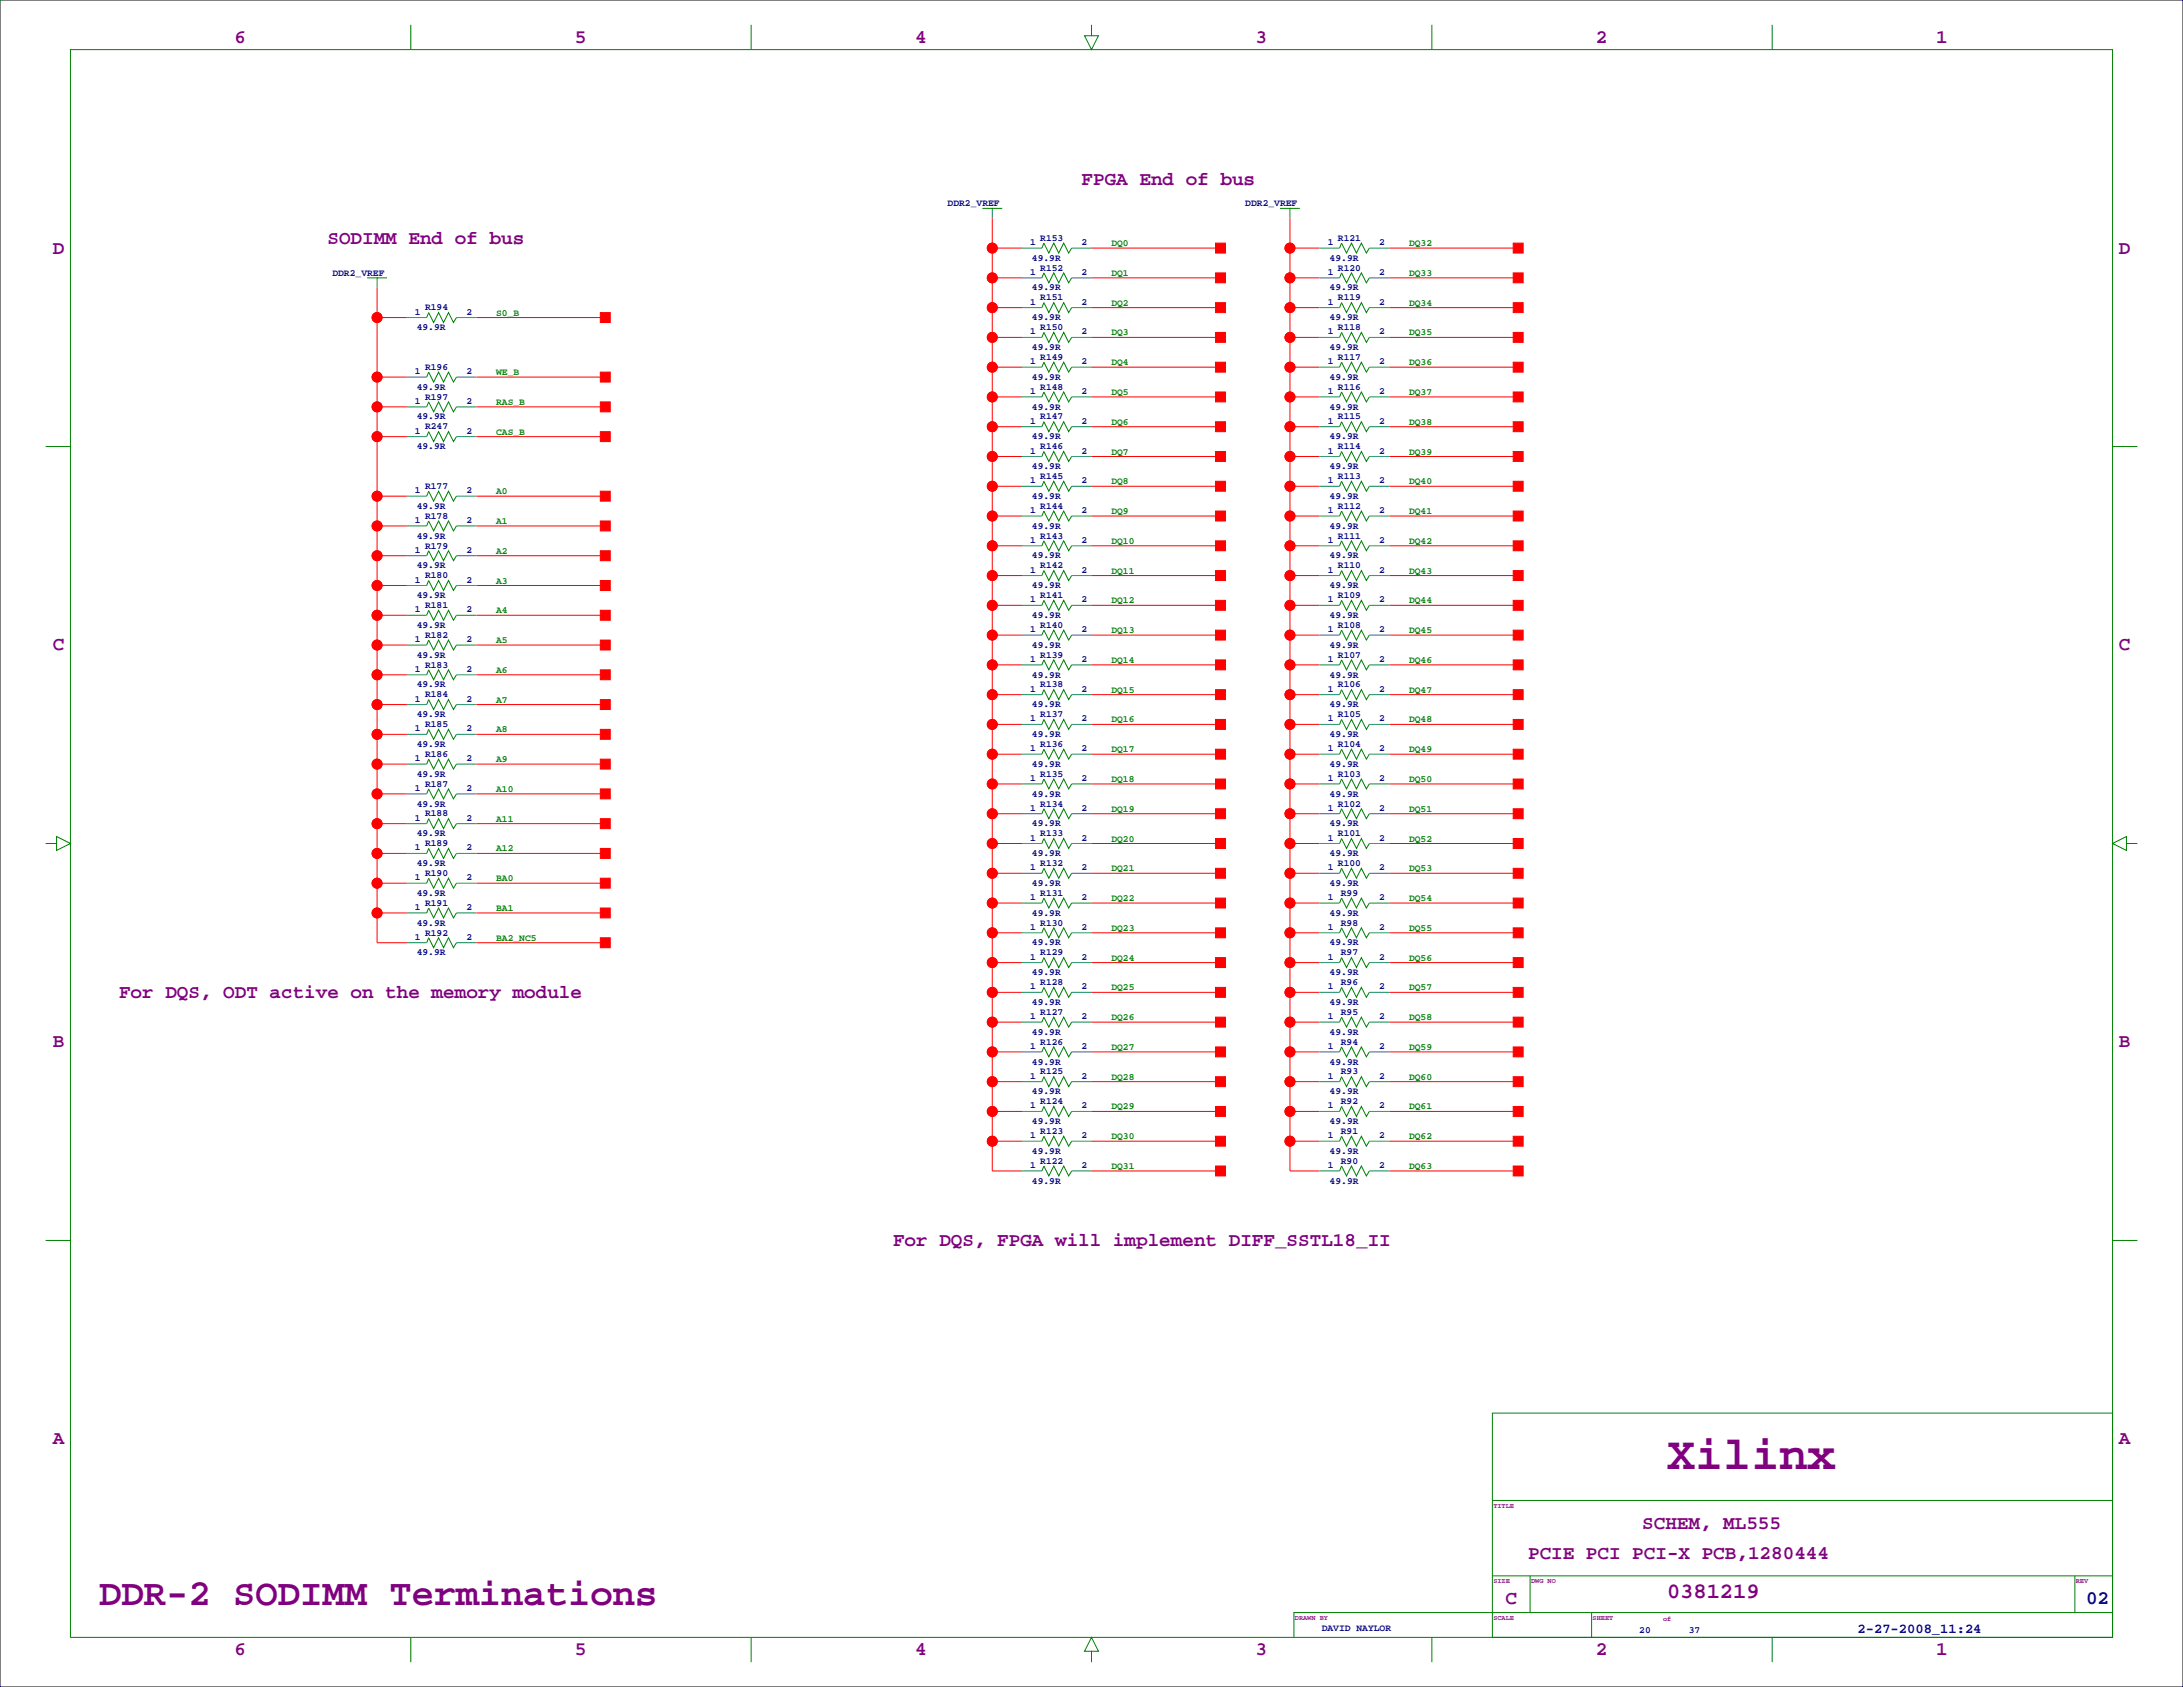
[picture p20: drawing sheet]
<svg xmlns="http://www.w3.org/2000/svg" width="559mm" height="432mm" viewBox="0 0 559 432" stroke-linecap="round" stroke-linejoin="round" font-family="sans-serif">
<defs><g id="words">
<text font-size="12" fill="#800080" x="426.7" y="376">Xilinx</text>
<text font-size="9.5" fill="#800080" x="25.4" y="410.8">DDR-2 SODIMM Terminations</text>
<text font-size="5.6" fill="#800080" x="426.7" y="409.1">0381219</text>
<g font-size="4.9" fill="#800080">
<text x="60" y="11">6</text>
<text x="147.1" y="11">5</text>
<text x="234.2" y="11">4</text>
<text x="321.4" y="11">3</text>
<text x="408.5" y="11">2</text>
<text x="495.6" y="11">1</text>
<text x="276.9" y="47.3">FPGA End of bus</text>
<text x="13.5" y="64.9">D</text>
<text x="83.8" y="62.5">SODIMM End of bus</text>
<text x="542.3" y="64.9">D</text>
<text x="13.5" y="166.5">C</text>
<text x="542.3" y="166.5">C</text>
<text x="30.5" y="255.5">For DQS, ODT active on the memory module</text>
<text x="13.5" y="268.1">B</text>
<text x="542.3" y="268.1">B</text>
<text x="228.6" y="319">For DQS, FPGA will implement DIFF_SSTL18_II</text>
<text x="13.5" y="369.7">A</text>
<text x="542.3" y="369.7">A</text>
<text x="420.4" y="391.4">SCHEM, ML555</text>
<text x="391.2" y="399">PCIE PCI PCI-X PCB,1280444</text>
<text x="385.4" y="410.6">C</text>
<text x="60" y="423.5">6</text>
<text x="147.1" y="423.5">5</text>
<text x="234.2" y="423.5">4</text>
<text x="321.4" y="423.5">3</text>
<text x="408.5" y="423.5">2</text>
<text x="495.6" y="423.5">1</text>
</g>
<text font-size="4.9" fill="#000080" x="534" y="410.6">02</text>
<text font-size="3.5" fill="#000080" x="475.5" y="417.9">2-27-2008_11:24</text>
<g font-size="2.5" fill="#000080">
<text x="242.6" y="52.8">DDR2_VREF</text>
<text x="318.8" y="52.8">DDR2_VREF</text>
<text x="263.7" y="62.7">1</text>
<text x="266.3" y="61.7">R153</text>
<text x="276.9" y="62.7">2</text>
<text x="339.9" y="62.7">1</text>
<text x="342.5" y="61.7">R121</text>
<text x="353.1" y="62.7">2</text>
<text x="85.1" y="70.6">DDR2_VREF</text>
<text x="263.7" y="70.4">1</text>
<text x="264.2" y="66.7">49.9R</text>
<text x="266.3" y="69.3">R152</text>
<text x="276.9" y="70.4">2</text>
<text x="339.9" y="70.4">1</text>
<text x="340.4" y="66.7">49.9R</text>
<text x="342.5" y="69.3">R120</text>
<text x="353.1" y="70.4">2</text>
<text x="263.7" y="78">1</text>
<text x="264.2" y="74.4">49.9R</text>
<text x="266.3" y="76.9">R151</text>
<text x="276.9" y="78">2</text>
<text x="339.9" y="78">1</text>
<text x="340.4" y="74.4">49.9R</text>
<text x="342.5" y="76.9">R119</text>
<text x="353.1" y="78">2</text>
<text x="106.2" y="80.5">1</text>
<text x="108.8" y="79.4">R194</text>
<text x="119.4" y="80.5">2</text>
<text x="264.2" y="82">49.9R</text>
<text x="340.4" y="82">49.9R</text>
<text x="106.7" y="84.5">49.9R</text>
<text x="263.7" y="85.6">1</text>
<text x="264.2" y="89.6">49.9R</text>
<text x="266.3" y="84.5">R150</text>
<text x="276.9" y="85.6">2</text>
<text x="339.9" y="85.6">1</text>
<text x="340.4" y="89.6">49.9R</text>
<text x="342.5" y="84.5">R118</text>
<text x="353.1" y="85.6">2</text>
<text x="106.2" y="95.8">1</text>
<text x="108.8" y="94.7">R196</text>
<text x="119.4" y="95.8">2</text>
<text x="263.7" y="93.2">1</text>
<text x="266.3" y="92.1">R149</text>
<text x="276.9" y="93.2">2</text>
<text x="339.9" y="93.2">1</text>
<text x="342.5" y="92.1">R117</text>
<text x="353.1" y="93.2">2</text>
<text x="106.7" y="99.8">49.9R</text>
<text x="263.7" y="100.8">1</text>
<text x="264.2" y="97.2">49.9R</text>
<text x="266.3" y="99.8">R148</text>
<text x="276.9" y="100.8">2</text>
<text x="339.9" y="100.8">1</text>
<text x="340.4" y="97.2">49.9R</text>
<text x="342.5" y="99.8">R116</text>
<text x="353.1" y="100.8">2</text>
<text x="106.2" y="103.4">1</text>
<text x="106.7" y="107.4">49.9R</text>
<text x="108.8" y="102.3">R197</text>
<text x="119.4" y="103.4">2</text>
<text x="264.2" y="104.8">49.9R</text>
<text x="266.3" y="107.4">R147</text>
<text x="340.4" y="104.8">49.9R</text>
<text x="342.5" y="107.4">R115</text>
<text x="106.2" y="111">1</text>
<text x="108.8" y="109.9">R247</text>
<text x="119.4" y="111">2</text>
<text x="263.7" y="108.5">1</text>
<text x="264.2" y="112.5">49.9R</text>
<text x="276.9" y="108.5">2</text>
<text x="339.9" y="108.5">1</text>
<text x="340.4" y="112.5">49.9R</text>
<text x="353.1" y="108.5">2</text>
<text x="106.7" y="115">49.9R</text>
<text x="263.7" y="116.1">1</text>
<text x="266.3" y="115">R146</text>
<text x="276.9" y="116.1">2</text>
<text x="339.9" y="116.1">1</text>
<text x="342.5" y="115">R114</text>
<text x="353.1" y="116.1">2</text>
<text x="108.8" y="125.2">R177</text>
<text x="263.7" y="123.7">1</text>
<text x="264.2" y="120.1">49.9R</text>
<text x="266.3" y="122.6">R145</text>
<text x="276.9" y="123.7">2</text>
<text x="339.9" y="123.7">1</text>
<text x="340.4" y="120.1">49.9R</text>
<text x="342.5" y="122.6">R113</text>
<text x="353.1" y="123.7">2</text>
<text x="106.2" y="126.2">1</text>
<text x="106.7" y="130.2">49.9R</text>
<text x="119.4" y="126.2">2</text>
<text x="263.7" y="131.3">1</text>
<text x="264.2" y="127.7">49.9R</text>
<text x="266.3" y="130.2">R144</text>
<text x="276.9" y="131.3">2</text>
<text x="339.9" y="131.3">1</text>
<text x="340.4" y="127.7">49.9R</text>
<text x="342.5" y="130.2">R112</text>
<text x="353.1" y="131.3">2</text>
<text x="106.2" y="133.9">1</text>
<text x="106.7" y="137.9">49.9R</text>
<text x="108.8" y="132.8">R178</text>
<text x="119.4" y="133.9">2</text>
<text x="264.2" y="135.3">49.9R</text>
<text x="266.3" y="137.9">R143</text>
<text x="340.4" y="135.3">49.9R</text>
<text x="342.5" y="137.9">R111</text>
<text x="106.2" y="141.5">1</text>
<text x="108.8" y="140.4">R179</text>
<text x="119.4" y="141.5">2</text>
<text x="263.7" y="138.9">1</text>
<text x="264.2" y="142.9">49.9R</text>
<text x="276.9" y="138.9">2</text>
<text x="339.9" y="138.9">1</text>
<text x="340.4" y="142.9">49.9R</text>
<text x="353.1" y="138.9">2</text>
<text x="106.2" y="149.1">1</text>
<text x="106.7" y="145.5">49.9R</text>
<text x="108.8" y="148">R180</text>
<text x="119.4" y="149.1">2</text>
<text x="263.7" y="146.6">1</text>
<text x="266.3" y="145.5">R142</text>
<text x="276.9" y="146.6">2</text>
<text x="339.9" y="146.6">1</text>
<text x="342.5" y="145.5">R110</text>
<text x="353.1" y="146.6">2</text>
<text x="106.7" y="153.1">49.9R</text>
<text x="108.8" y="155.6">R181</text>
<text x="263.7" y="154.2">1</text>
<text x="264.2" y="150.6">49.9R</text>
<text x="266.3" y="153.1">R141</text>
<text x="276.9" y="154.2">2</text>
<text x="339.9" y="154.2">1</text>
<text x="340.4" y="150.6">49.9R</text>
<text x="342.5" y="153.1">R109</text>
<text x="353.1" y="154.2">2</text>
<text x="106.2" y="156.7">1</text>
<text x="106.7" y="160.7">49.9R</text>
<text x="119.4" y="156.7">2</text>
<text x="263.7" y="161.8">1</text>
<text x="264.2" y="158.2">49.9R</text>
<text x="266.3" y="160.7">R140</text>
<text x="276.9" y="161.8">2</text>
<text x="339.9" y="161.8">1</text>
<text x="340.4" y="158.2">49.9R</text>
<text x="342.5" y="160.7">R108</text>
<text x="353.1" y="161.8">2</text>
<text x="106.2" y="164.3">1</text>
<text x="108.8" y="163.3">R182</text>
<text x="119.4" y="164.3">2</text>
<text x="264.2" y="165.8">49.9R</text>
<text x="340.4" y="165.8">49.9R</text>
<text x="106.2" y="172">1</text>
<text x="106.7" y="168.3">49.9R</text>
<text x="108.8" y="170.9">R183</text>
<text x="119.4" y="172">2</text>
<text x="263.7" y="169.4">1</text>
<text x="264.2" y="173.4">49.9R</text>
<text x="266.3" y="168.3">R139</text>
<text x="276.9" y="169.4">2</text>
<text x="339.9" y="169.4">1</text>
<text x="340.4" y="173.4">49.9R</text>
<text x="342.5" y="168.3">R107</text>
<text x="353.1" y="169.4">2</text>
<text x="106.2" y="179.6">1</text>
<text x="106.7" y="176">49.9R</text>
<text x="108.8" y="178.5">R184</text>
<text x="119.4" y="179.6">2</text>
<text x="263.7" y="177">1</text>
<text x="266.3" y="176">R138</text>
<text x="276.9" y="177">2</text>
<text x="339.9" y="177">1</text>
<text x="342.5" y="176">R106</text>
<text x="353.1" y="177">2</text>
<text x="106.7" y="183.6">49.9R</text>
<text x="263.7" y="184.7">1</text>
<text x="264.2" y="181">49.9R</text>
<text x="266.3" y="183.6">R137</text>
<text x="276.9" y="184.7">2</text>
<text x="339.9" y="184.7">1</text>
<text x="340.4" y="181">49.9R</text>
<text x="342.5" y="183.6">R105</text>
<text x="353.1" y="184.7">2</text>
<text x="106.2" y="187.2">1</text>
<text x="106.7" y="191.2">49.9R</text>
<text x="108.8" y="186.1">R185</text>
<text x="119.4" y="187.2">2</text>
<text x="264.2" y="188.7">49.9R</text>
<text x="266.3" y="191.2">R136</text>
<text x="340.4" y="188.7">49.9R</text>
<text x="342.5" y="191.2">R104</text>
<text x="106.2" y="194.8">1</text>
<text x="108.8" y="193.7">R186</text>
<text x="119.4" y="194.8">2</text>
<text x="263.7" y="192.3">1</text>
<text x="264.2" y="196.3">49.9R</text>
<text x="276.9" y="192.3">2</text>
<text x="339.9" y="192.3">1</text>
<text x="340.4" y="196.3">49.9R</text>
<text x="353.1" y="192.3">2</text>
<text x="106.2" y="202.4">1</text>
<text x="106.7" y="198.8">49.9R</text>
<text x="108.8" y="201.4">R187</text>
<text x="119.4" y="202.4">2</text>
<text x="263.7" y="199.9">1</text>
<text x="264.2" y="203.9">49.9R</text>
<text x="266.3" y="198.8">R135</text>
<text x="276.9" y="199.9">2</text>
<text x="339.9" y="199.9">1</text>
<text x="340.4" y="203.9">49.9R</text>
<text x="342.5" y="198.8">R103</text>
<text x="353.1" y="199.9">2</text>
<text x="106.7" y="206.4">49.9R</text>
<text x="108.8" y="209">R188</text>
<text x="263.7" y="207.5">1</text>
<text x="266.3" y="206.4">R134</text>
<text x="276.9" y="207.5">2</text>
<text x="339.9" y="207.5">1</text>
<text x="342.5" y="206.4">R102</text>
<text x="353.1" y="207.5">2</text>
<text x="106.2" y="210.1">1</text>
<text x="106.7" y="214.1">49.9R</text>
<text x="119.4" y="210.1">2</text>
<text x="263.7" y="215.1">1</text>
<text x="264.2" y="211.5">49.9R</text>
<text x="266.3" y="214.1">R133</text>
<text x="276.9" y="215.1">2</text>
<text x="339.9" y="215.1">1</text>
<text x="340.4" y="211.5">49.9R</text>
<text x="342.5" y="214.1">R101</text>
<text x="353.1" y="215.1">2</text>
<text x="106.2" y="217.7">1</text>
<text x="106.7" y="221.7">49.9R</text>
<text x="108.8" y="216.6">R189</text>
<text x="119.4" y="217.7">2</text>
<text x="264.2" y="219.1">49.9R</text>
<text x="266.3" y="221.7">R132</text>
<text x="340.4" y="219.1">49.9R</text>
<text x="342.5" y="221.7">R100</text>
<text x="106.2" y="225.3">1</text>
<text x="108.8" y="224.2">R190</text>
<text x="119.4" y="225.3">2</text>
<text x="263.7" y="222.8">1</text>
<text x="264.2" y="226.8">49.9R</text>
<text x="276.9" y="222.8">2</text>
<text x="339.9" y="222.8">1</text>
<text x="340.4" y="226.8">49.9R</text>
<text x="353.1" y="222.8">2</text>
<text x="106.2" y="232.9">1</text>
<text x="106.7" y="229.3">49.9R</text>
<text x="108.8" y="231.8">R191</text>
<text x="119.4" y="232.9">2</text>
<text x="263.7" y="230.4">1</text>
<text x="266.3" y="229.3">R131</text>
<text x="276.9" y="230.4">2</text>
<text x="339.9" y="230.4">1</text>
<text x="343.2" y="229.3">R99</text>
<text x="353.1" y="230.4">2</text>
<text x="106.7" y="236.9">49.9R</text>
<text x="108.8" y="239.5">R192</text>
<text x="263.7" y="238">1</text>
<text x="264.2" y="234.4">49.9R</text>
<text x="266.3" y="236.9">R130</text>
<text x="276.9" y="238">2</text>
<text x="339.9" y="238">1</text>
<text x="340.4" y="234.4">49.9R</text>
<text x="343.2" y="236.9">R98</text>
<text x="353.1" y="238">2</text>
<text x="106.2" y="240.5">1</text>
<text x="106.7" y="244.5">49.9R</text>
<text x="119.4" y="240.5">2</text>
<text x="263.7" y="245.6">1</text>
<text x="264.2" y="242">49.9R</text>
<text x="266.3" y="244.5">R129</text>
<text x="276.9" y="245.6">2</text>
<text x="339.9" y="245.6">1</text>
<text x="340.4" y="242">49.9R</text>
<text x="343.2" y="244.5">R97</text>
<text x="353.1" y="245.6">2</text>
<text x="264.2" y="249.6">49.9R</text>
<text x="340.4" y="249.6">49.9R</text>
<text x="263.7" y="253.2">1</text>
<text x="264.2" y="257.2">49.9R</text>
<text x="266.3" y="252.2">R128</text>
<text x="276.9" y="253.2">2</text>
<text x="339.9" y="253.2">1</text>
<text x="340.4" y="257.2">49.9R</text>
<text x="343.2" y="252.2">R96</text>
<text x="353.1" y="253.2">2</text>
<text x="263.7" y="260.9">1</text>
<text x="266.3" y="259.8">R127</text>
<text x="276.9" y="260.9">2</text>
<text x="339.9" y="260.9">1</text>
<text x="343.2" y="259.8">R95</text>
<text x="353.1" y="260.9">2</text>
<text x="263.7" y="268.5">1</text>
<text x="264.2" y="264.9">49.9R</text>
<text x="266.3" y="267.4">R126</text>
<text x="276.9" y="268.5">2</text>
<text x="339.9" y="268.5">1</text>
<text x="340.4" y="264.9">49.9R</text>
<text x="343.2" y="267.4">R94</text>
<text x="353.1" y="268.5">2</text>
<text x="264.2" y="272.5">49.9R</text>
<text x="266.3" y="275">R125</text>
<text x="340.4" y="272.5">49.9R</text>
<text x="343.2" y="275">R93</text>
<text x="263.7" y="276.1">1</text>
<text x="264.2" y="280.1">49.9R</text>
<text x="276.9" y="276.1">2</text>
<text x="339.9" y="276.1">1</text>
<text x="340.4" y="280.1">49.9R</text>
<text x="353.1" y="276.1">2</text>
<text x="263.7" y="283.7">1</text>
<text x="264.2" y="287.7">49.9R</text>
<text x="266.3" y="282.6">R124</text>
<text x="276.9" y="283.7">2</text>
<text x="339.9" y="283.7">1</text>
<text x="340.4" y="287.7">49.9R</text>
<text x="343.2" y="282.6">R92</text>
<text x="353.1" y="283.7">2</text>
<text x="263.7" y="291.3">1</text>
<text x="266.3" y="290.3">R123</text>
<text x="276.9" y="291.3">2</text>
<text x="339.9" y="291.3">1</text>
<text x="343.2" y="290.3">R91</text>
<text x="353.1" y="291.3">2</text>
<text x="263.7" y="299">1</text>
<text x="264.2" y="295.3">49.9R</text>
<text x="266.3" y="297.9">R122</text>
<text x="276.9" y="299">2</text>
<text x="339.9" y="299">1</text>
<text x="340.4" y="295.3">49.9R</text>
<text x="343.2" y="297.9">R90</text>
<text x="353.1" y="299">2</text>
<text x="264.2" y="303">49.9R</text>
<text x="340.4" y="303">49.9R</text>
<text x="338.3" y="417.6">DAVID NAYLOR</text>
<text x="419.6" y="418.1">20</text>
<text x="432.3" y="418.1">37</text>
</g>
<g font-size="2.5" fill="#008000">
<text x="284.5" y="63">DQ0</text>
<text x="360.7" y="63">DQ32</text>
<text x="284.5" y="70.6">DQ1</text>
<text x="360.7" y="70.6">DQ33</text>
<text x="127" y="80.8">S0_B</text>
<text x="284.5" y="78.2">DQ2</text>
<text x="360.7" y="78.2">DQ34</text>
<text x="284.5" y="85.9">DQ3</text>
<text x="360.7" y="85.9">DQ35</text>
<text x="284.5" y="93.5">DQ4</text>
<text x="360.7" y="93.5">DQ36</text>
<text x="127" y="96">WE_B</text>
<text x="284.5" y="101.1">DQ5</text>
<text x="360.7" y="101.1">DQ37</text>
<text x="127" y="103.6">RAS_B</text>
<text x="127" y="111.3">CAS_B</text>
<text x="284.5" y="108.7">DQ6</text>
<text x="360.7" y="108.7">DQ38</text>
<text x="284.5" y="116.3">DQ7</text>
<text x="360.7" y="116.3">DQ39</text>
<text x="284.5" y="124">DQ8</text>
<text x="360.7" y="124">DQ40</text>
<text x="127" y="126.5">A0</text>
<text x="284.5" y="131.6">DQ9</text>
<text x="360.7" y="131.6">DQ41</text>
<text x="127" y="134.1">A1</text>
<text x="127" y="141.7">A2</text>
<text x="284.5" y="139.2">DQ10</text>
<text x="360.7" y="139.2">DQ42</text>
<text x="127" y="149.4">A3</text>
<text x="284.5" y="146.8">DQ11</text>
<text x="360.7" y="146.8">DQ43</text>
<text x="284.5" y="154.4">DQ12</text>
<text x="360.7" y="154.4">DQ44</text>
<text x="127" y="157">A4</text>
<text x="127" y="164.6">A5</text>
<text x="284.5" y="162.1">DQ13</text>
<text x="360.7" y="162.1">DQ45</text>
<text x="127" y="172.2">A6</text>
<text x="284.5" y="169.7">DQ14</text>
<text x="360.7" y="169.7">DQ46</text>
<text x="127" y="179.8">A7</text>
<text x="284.5" y="177.3">DQ15</text>
<text x="360.7" y="177.3">DQ47</text>
<text x="284.5" y="184.9">DQ16</text>
<text x="360.7" y="184.9">DQ48</text>
<text x="127" y="187.5">A8</text>
<text x="127" y="195.1">A9</text>
<text x="284.5" y="192.5">DQ17</text>
<text x="360.7" y="192.5">DQ49</text>
<text x="127" y="202.7">A10</text>
<text x="284.5" y="200.2">DQ18</text>
<text x="360.7" y="200.2">DQ50</text>
<text x="284.5" y="207.8">DQ19</text>
<text x="360.7" y="207.8">DQ51</text>
<text x="127" y="210.3">A11</text>
<text x="284.5" y="215.4">DQ20</text>
<text x="360.7" y="215.4">DQ52</text>
<text x="127" y="217.9">A12</text>
<text x="127" y="225.6">BA0</text>
<text x="284.5" y="223">DQ21</text>
<text x="360.7" y="223">DQ53</text>
<text x="127" y="233.2">BA1</text>
<text x="284.5" y="230.6">DQ22</text>
<text x="360.7" y="230.6">DQ54</text>
<text x="284.5" y="238.3">DQ23</text>
<text x="360.7" y="238.3">DQ55</text>
<text x="127" y="240.8">BA2_NC5</text>
<text x="284.5" y="245.9">DQ24</text>
<text x="360.7" y="245.9">DQ56</text>
<text x="284.5" y="253.5">DQ25</text>
<text x="360.7" y="253.5">DQ57</text>
<text x="284.5" y="261.1">DQ26</text>
<text x="360.7" y="261.1">DQ58</text>
<text x="284.5" y="268.7">DQ27</text>
<text x="360.7" y="268.7">DQ59</text>
<text x="284.5" y="276.4">DQ28</text>
<text x="360.7" y="276.4">DQ60</text>
<text x="284.5" y="284">DQ29</text>
<text x="360.7" y="284">DQ61</text>
<text x="284.5" y="291.6">DQ30</text>
<text x="360.7" y="291.6">DQ62</text>
<text x="284.5" y="299.2">DQ31</text>
<text x="360.7" y="299.2">DQ63</text>
</g>
<g font-size="1.8" fill="#800080">
<text x="382.3" y="386">TITLE</text>
<text x="382.3" y="405.3">SIZE</text>
<text x="391.9" y="405.3">DWG NO</text>
<text x="531.4" y="405.3">REV</text>
<text x="331.5" y="414.7">DRAWN BY</text>
<text x="382.3" y="414.7">SCALE</text>
<text x="407.7" y="414.7">SHEET</text>
<text x="425.7" y="414.9">of</text>
</g>
</g></defs>
<path d="M0 0h558.8v431.8h-558.8z" fill="none" stroke="#000" stroke-width=".26"/>
<g fill="none" stroke="#f00" stroke-width=".26">
<path d="M254 55.9v243.8h7.6M330.2 55.9v243.8h7.6M96.5 73.7v167.6h7.6M254 63.5h7.6M254 71.1h7.6M254 78.7h7.6M279.4 63.5h33M279.4 71.1h33M279.4 78.7h33M330.2 63.5h7.6M330.2 71.1h7.6M330.2 78.7h7.6"/>
<path d="M355.6 63.5h33M355.6 71.1h33M355.6 78.7h33M96.5 96.5h7.6M96.5 81.3h7.6M121.9 96.5h33M121.9 81.3h33M254 86.4h7.6M254 94h7.6M279.4 86.4h33M279.4 94h33M330.2 86.4h7.6"/>
<path d="M330.2 94h7.6M355.6 86.4h33M355.6 94h33M96.5 104.1h7.6M96.5 111.8h7.6M121.9 104.1h33M121.9 111.8h33M254 101.6h7.6M254 109.2h7.6M254 116.8h7.6M279.4 101.6h33M279.4 109.2h33"/>
<path d="M279.4 116.8h33M330.2 101.6h7.6M330.2 109.2h7.6M330.2 116.8h7.6M355.6 101.6h33M355.6 109.2h33M355.6 116.8h33M96.5 134.6h7.6M96.5 127h7.6M121.9 134.6h33M121.9 127h33M254 124.5h7.6"/>
<path d="M254 132.1h7.6M254 139.7h7.6M279.4 124.5h33M279.4 132.1h33M279.4 139.7h33M330.2 124.5h7.6M330.2 132.1h7.6M330.2 139.7h7.6M355.6 124.5h33M355.6 132.1h33M355.6 139.7h33M96.5 157.5h7.6"/>
<path d="M96.5 149.9h7.6M96.5 142.2h7.6M121.9 157.5h33M121.9 149.9h33M121.9 142.2h33M254 147.3h7.6M254 154.9h7.6M279.4 147.3h33M279.4 154.9h33M330.2 147.3h7.6M330.2 154.9h7.6M355.6 147.3h33"/>
<path d="M355.6 154.9h33M96.5 172.7h7.6M96.5 165.1h7.6M121.9 172.7h33M121.9 165.1h33M254 162.6h7.6M254 170.2h7.6M254 177.8h7.6M279.4 162.6h33M279.4 170.2h33M279.4 177.8h33M330.2 162.6h7.6"/>
<path d="M330.2 170.2h7.6M330.2 177.8h7.6M355.6 162.6h33M355.6 170.2h33M355.6 177.8h33M96.5 195.6h7.6M96.5 188h7.6M96.5 180.3h7.6M121.9 195.6h33M121.9 188h33M121.9 180.3h33M254 185.4h7.6"/>
<path d="M254 193h7.6M279.4 185.4h33M279.4 193h33M330.2 185.4h7.6M330.2 193h7.6M355.6 185.4h33M355.6 193h33M96.5 218.4h7.6M96.5 210.8h7.6M96.5 203.2h7.6M121.9 218.4h33M121.9 210.8h33"/>
<path d="M121.9 203.2h33M254 200.7h7.6M254 208.3h7.6M254 215.9h7.6M279.4 200.7h33M279.4 208.3h33M279.4 215.9h33M330.2 200.7h7.6M330.2 208.3h7.6M330.2 215.9h7.6M355.6 200.7h33M355.6 208.3h33"/>
<path d="M355.6 215.9h33M96.5 226.1h7.6M96.5 233.7h7.6M121.9 226.1h33M121.9 233.7h33M254 223.5h7.6M254 231.1h7.6M254 238.8h7.6M279.4 223.5h33M279.4 231.1h33M279.4 238.8h33M330.2 223.5h7.6"/>
<path d="M330.2 231.1h7.6M330.2 238.8h7.6M355.6 223.5h33M355.6 231.1h33M355.6 238.8h33M121.9 241.3h33M254 246.4h7.6M254 254h7.6M279.4 246.4h33M279.4 254h33M330.2 246.4h7.6M330.2 254h7.6"/>
<path d="M355.6 246.4h33M355.6 254h33M254 261.6h7.6M254 269.2h7.6M254 276.9h7.6M279.4 261.6h33M279.4 269.2h33M279.4 276.9h33M330.2 261.6h7.6M330.2 269.2h7.6M330.2 276.9h7.6M355.6 261.6h33"/>
<path d="M355.6 269.2h33M355.6 276.9h33M254 284.5h7.6M254 292.1h7.6M279.4 284.5h33M279.4 292.1h33M279.4 299.7h33M330.2 284.5h7.6M330.2 292.1h7.6M355.6 284.5h33M355.6 292.1h33M355.6 299.7h33"/>
<circle cx="254" cy="78.7" r="1.27"/>
<circle cx="254" cy="71.1" r="1.27"/>
<circle cx="254" cy="63.5" r="1.27"/>
<circle cx="330.2" cy="78.7" r="1.27"/>
<circle cx="330.2" cy="71.1" r="1.27"/>
<circle cx="330.2" cy="63.5" r="1.27"/>
<circle cx="96.5" cy="81.3" r="1.27"/>
<circle cx="96.5" cy="96.5" r="1.27"/>
<circle cx="254" cy="94" r="1.27"/>
<circle cx="254" cy="86.4" r="1.27"/>
<circle cx="330.2" cy="94" r="1.27"/>
<circle cx="330.2" cy="86.4" r="1.27"/>
<circle cx="96.5" cy="104.1" r="1.27"/>
<circle cx="96.5" cy="111.8" r="1.27"/>
<circle cx="254" cy="116.8" r="1.27"/>
<circle cx="254" cy="109.2" r="1.27"/>
<circle cx="254" cy="101.6" r="1.27"/>
<circle cx="330.2" cy="116.8" r="1.27"/>
<circle cx="330.2" cy="109.2" r="1.27"/>
<circle cx="330.2" cy="101.6" r="1.27"/>
<circle cx="96.5" cy="134.6" r="1.27"/>
<circle cx="96.5" cy="127" r="1.27"/>
<circle cx="254" cy="132.1" r="1.27"/>
<circle cx="254" cy="124.5" r="1.27"/>
<circle cx="254" cy="139.7" r="1.27"/>
<circle cx="330.2" cy="132.1" r="1.27"/>
<circle cx="330.2" cy="124.5" r="1.27"/>
<circle cx="330.2" cy="139.7" r="1.27"/>
<circle cx="96.5" cy="142.2" r="1.27"/>
<circle cx="96.5" cy="157.5" r="1.27"/>
<circle cx="96.5" cy="149.9" r="1.27"/>
<circle cx="254" cy="154.9" r="1.27"/>
<circle cx="254" cy="147.3" r="1.27"/>
<circle cx="330.2" cy="154.9" r="1.27"/>
<circle cx="330.2" cy="147.3" r="1.27"/>
<circle cx="96.5" cy="172.7" r="1.27"/>
<circle cx="96.5" cy="165.1" r="1.27"/>
<circle cx="254" cy="170.2" r="1.27"/>
<circle cx="254" cy="162.6" r="1.27"/>
<circle cx="254" cy="177.8" r="1.27"/>
<circle cx="330.2" cy="170.2" r="1.27"/>
<circle cx="330.2" cy="162.6" r="1.27"/>
<circle cx="330.2" cy="177.8" r="1.27"/>
<circle cx="96.5" cy="195.6" r="1.27"/>
<circle cx="96.5" cy="180.3" r="1.27"/>
<circle cx="96.5" cy="188" r="1.27"/>
<circle cx="254" cy="193" r="1.27"/>
<circle cx="254" cy="185.4" r="1.27"/>
<circle cx="330.2" cy="193" r="1.27"/>
<circle cx="330.2" cy="185.4" r="1.27"/>
<circle cx="96.5" cy="218.4" r="1.27"/>
<circle cx="96.5" cy="210.8" r="1.27"/>
<circle cx="96.5" cy="203.2" r="1.27"/>
<circle cx="254" cy="208.3" r="1.27"/>
<circle cx="254" cy="200.7" r="1.27"/>
<circle cx="254" cy="215.9" r="1.27"/>
<circle cx="330.2" cy="208.3" r="1.27"/>
<circle cx="330.2" cy="200.7" r="1.27"/>
<circle cx="330.2" cy="215.9" r="1.27"/>
<circle cx="96.5" cy="233.7" r="1.27"/>
<circle cx="96.5" cy="226.1" r="1.27"/>
<circle cx="254" cy="231.1" r="1.27"/>
<circle cx="254" cy="223.5" r="1.27"/>
<circle cx="254" cy="238.8" r="1.27"/>
<circle cx="330.2" cy="231.1" r="1.27"/>
<circle cx="330.2" cy="223.5" r="1.27"/>
<circle cx="330.2" cy="238.8" r="1.27"/>
<circle cx="254" cy="246.4" r="1.27"/>
<circle cx="254" cy="254" r="1.27"/>
<circle cx="330.2" cy="246.4" r="1.27"/>
<circle cx="330.2" cy="254" r="1.27"/>
<circle cx="254" cy="261.6" r="1.27"/>
<circle cx="254" cy="269.2" r="1.27"/>
<circle cx="254" cy="276.9" r="1.27"/>
<circle cx="330.2" cy="261.6" r="1.27"/>
<circle cx="330.2" cy="269.2" r="1.27"/>
<circle cx="330.2" cy="276.9" r="1.27"/>
<circle cx="254" cy="284.5" r="1.27"/>
<circle cx="254" cy="292.1" r="1.27"/>
<circle cx="330.2" cy="284.5" r="1.27"/>
<circle cx="330.2" cy="292.1" r="1.27"/>
</g>
<g fill="#f00" stroke="#f00" stroke-width=".26">
<path d="M153.7 95.2h2.5v2.6h-2.5z" fill-rule="evenodd"/>
<path d="M153.7 224.8h2.5v2.5h-2.5z" fill-rule="evenodd"/>
<path d="M153.7 171.4h2.5v2.6h-2.5z" fill-rule="evenodd"/>
<path d="M153.7 163.8h2.5v2.6h-2.5z" fill-rule="evenodd"/>
<path d="M153.7 156.2h2.5v2.6h-2.5z" fill-rule="evenodd"/>
<path d="M153.7 148.6h2.5v2.5h-2.5z" fill-rule="evenodd"/>
<path d="M153.7 141h2.5v2.5h-2.5z" fill-rule="evenodd"/>
<path d="M153.7 133.3h2.5v2.6h-2.5z" fill-rule="evenodd"/>
<path d="M311.1 62.2h2.6v2.6h-2.6z" fill-rule="evenodd"/>
<path d="M311.1 69.8h2.6v2.6h-2.6z" fill-rule="evenodd"/>
<path d="M311.1 77.5h2.6v2.5h-2.6z" fill-rule="evenodd"/>
<path d="M311.1 85.1h2.6v2.5h-2.6z" fill-rule="evenodd"/>
<path d="M311.1 92.7h2.6v2.5h-2.6z" fill-rule="evenodd"/>
<path d="M311.1 100.3h2.6v2.6h-2.6z" fill-rule="evenodd"/>
<path d="M311.1 107.9h2.6v2.6h-2.6z" fill-rule="evenodd"/>
<path d="M311.1 115.6h2.6v2.5h-2.6z" fill-rule="evenodd"/>
<path d="M311.1 123.2h2.6v2.5h-2.6z" fill-rule="evenodd"/>
<path d="M311.1 130.8h2.6v2.5h-2.6z" fill-rule="evenodd"/>
<path d="M311.1 138.4h2.6v2.6h-2.6z" fill-rule="evenodd"/>
<path d="M311.1 146h2.6v2.6h-2.6z" fill-rule="evenodd"/>
<path d="M311.1 153.7h2.6v2.5h-2.6z" fill-rule="evenodd"/>
<path d="M311.1 161.3h2.6v2.5h-2.6z" fill-rule="evenodd"/>
<path d="M311.1 168.9h2.6v2.5h-2.6z" fill-rule="evenodd"/>
<path d="M311.1 176.5h2.6v2.6h-2.6z" fill-rule="evenodd"/>
<path d="M311.1 184.1h2.6v2.6h-2.6z" fill-rule="evenodd"/>
<path d="M311.1 191.8h2.6v2.5h-2.6z" fill-rule="evenodd"/>
<path d="M311.1 199.4h2.6v2.5h-2.6z" fill-rule="evenodd"/>
<path d="M311.1 207h2.6v2.5h-2.6z" fill-rule="evenodd"/>
<path d="M311.1 214.6h2.6v2.6h-2.6z" fill-rule="evenodd"/>
<path d="M311.1 222.2h2.6v2.6h-2.6z" fill-rule="evenodd"/>
<path d="M311.1 229.9h2.6v2.5h-2.6z" fill-rule="evenodd"/>
<path d="M311.1 237.5h2.6v2.5h-2.6z" fill-rule="evenodd"/>
<path d="M311.1 245.1h2.6v2.5h-2.6z" fill-rule="evenodd"/>
<path d="M311.1 252.7h2.6v2.6h-2.6z" fill-rule="evenodd"/>
<path d="M311.1 260.3h2.6v2.6h-2.6z" fill-rule="evenodd"/>
<path d="M311.1 268h2.6v2.5h-2.6z" fill-rule="evenodd"/>
<path d="M311.1 275.6h2.6v2.5h-2.6z" fill-rule="evenodd"/>
<path d="M311.1 283.2h2.6v2.6h-2.6z" fill-rule="evenodd"/>
<path d="M311.1 290.8h2.6v2.6h-2.6z" fill-rule="evenodd"/>
<path d="M311.1 298.4h2.6v2.6h-2.6z" fill-rule="evenodd"/>
<path d="M387.3 62.2h2.6v2.6h-2.6z" fill-rule="evenodd"/>
<path d="M387.3 69.8h2.6v2.6h-2.6z" fill-rule="evenodd"/>
<path d="M387.3 77.5h2.6v2.5h-2.6z" fill-rule="evenodd"/>
<path d="M387.3 85.1h2.6v2.5h-2.6z" fill-rule="evenodd"/>
<path d="M387.3 92.7h2.6v2.5h-2.6z" fill-rule="evenodd"/>
<path d="M387.3 100.3h2.6v2.6h-2.6z" fill-rule="evenodd"/>
<path d="M387.3 107.9h2.6v2.6h-2.6z" fill-rule="evenodd"/>
<path d="M387.3 115.6h2.6v2.5h-2.6z" fill-rule="evenodd"/>
<path d="M387.3 123.2h2.6v2.5h-2.6z" fill-rule="evenodd"/>
<path d="M387.3 130.8h2.6v2.5h-2.6z" fill-rule="evenodd"/>
<path d="M387.3 138.4h2.6v2.6h-2.6z" fill-rule="evenodd"/>
<path d="M387.3 146h2.6v2.6h-2.6z" fill-rule="evenodd"/>
<path d="M387.3 153.7h2.6v2.5h-2.6z" fill-rule="evenodd"/>
<path d="M387.3 161.3h2.6v2.5h-2.6z" fill-rule="evenodd"/>
<path d="M387.3 168.9h2.6v2.5h-2.6z" fill-rule="evenodd"/>
<path d="M387.3 176.5h2.6v2.6h-2.6z" fill-rule="evenodd"/>
<path d="M387.3 184.1h2.6v2.6h-2.6z" fill-rule="evenodd"/>
<path d="M387.3 191.8h2.6v2.5h-2.6z" fill-rule="evenodd"/>
<path d="M387.3 199.4h2.6v2.5h-2.6z" fill-rule="evenodd"/>
<path d="M387.3 207h2.6v2.5h-2.6z" fill-rule="evenodd"/>
<path d="M387.3 214.6h2.6v2.6h-2.6z" fill-rule="evenodd"/>
<path d="M387.3 222.2h2.6v2.6h-2.6z" fill-rule="evenodd"/>
<path d="M387.3 229.9h2.6v2.5h-2.6z" fill-rule="evenodd"/>
<path d="M387.3 237.5h2.6v2.5h-2.6z" fill-rule="evenodd"/>
<path d="M387.3 245.1h2.6v2.5h-2.6z" fill-rule="evenodd"/>
<path d="M387.3 252.7h2.6v2.6h-2.6z" fill-rule="evenodd"/>
<path d="M387.3 260.3h2.6v2.6h-2.6z" fill-rule="evenodd"/>
<path d="M387.3 268h2.6v2.5h-2.6z" fill-rule="evenodd"/>
<path d="M387.3 275.6h2.6v2.5h-2.6z" fill-rule="evenodd"/>
<path d="M387.3 283.2h2.6v2.6h-2.6z" fill-rule="evenodd"/>
<path d="M387.3 290.8h2.6v2.6h-2.6z" fill-rule="evenodd"/>
<path d="M387.3 298.4h2.6v2.6h-2.6z" fill-rule="evenodd"/>
<path d="M153.7 217.2h2.5v2.5h-2.5z" fill-rule="evenodd"/>
<path d="M153.7 209.5h2.5v2.6h-2.5z" fill-rule="evenodd"/>
<path d="M153.7 201.9h2.5v2.6h-2.5z" fill-rule="evenodd"/>
<path d="M153.7 194.3h2.5v2.5h-2.5z" fill-rule="evenodd"/>
<path d="M153.7 186.7h2.5v2.5h-2.5z" fill-rule="evenodd"/>
<path d="M153.7 80h2.5v2.6h-2.5z" fill-rule="evenodd"/>
<path d="M153.7 102.9h2.5v2.5h-2.5z" fill-rule="evenodd"/>
<path d="M153.7 110.5h2.5v2.5h-2.5z" fill-rule="evenodd"/>
<path d="M153.7 232.4h2.5v2.5h-2.5z" fill-rule="evenodd"/>
<path d="M153.7 240h2.5v2.6h-2.5z" fill-rule="evenodd"/>
<path d="M153.7 125.7h2.5v2.6h-2.5z" fill-rule="evenodd"/>
<path d="M153.7 179.1h2.5v2.5h-2.5z" fill-rule="evenodd"/>
<circle cx="254" cy="63.5" r="1.27"/>
<circle cx="254" cy="71.1" r="1.27"/>
<circle cx="254" cy="78.7" r="1.27"/>
<circle cx="254" cy="86.4" r="1.27"/>
<circle cx="254" cy="94" r="1.27"/>
<circle cx="254" cy="101.6" r="1.27"/>
<circle cx="254" cy="109.2" r="1.27"/>
<circle cx="254" cy="116.8" r="1.27"/>
<circle cx="254" cy="124.5" r="1.27"/>
<circle cx="254" cy="132.1" r="1.27"/>
<circle cx="254" cy="139.7" r="1.27"/>
<circle cx="254" cy="147.3" r="1.27"/>
<circle cx="254" cy="154.9" r="1.27"/>
<circle cx="254" cy="162.6" r="1.27"/>
<circle cx="254" cy="170.2" r="1.27"/>
<circle cx="254" cy="177.8" r="1.27"/>
<circle cx="254" cy="185.4" r="1.27"/>
<circle cx="254" cy="193" r="1.27"/>
<circle cx="254" cy="200.7" r="1.27"/>
<circle cx="254" cy="208.3" r="1.27"/>
<circle cx="254" cy="215.9" r="1.27"/>
<circle cx="254" cy="223.5" r="1.27"/>
<circle cx="254" cy="231.1" r="1.27"/>
<circle cx="254" cy="238.8" r="1.27"/>
<circle cx="254" cy="246.4" r="1.27"/>
<circle cx="254" cy="254" r="1.27"/>
<circle cx="254" cy="261.6" r="1.27"/>
<circle cx="254" cy="269.2" r="1.27"/>
<circle cx="254" cy="276.9" r="1.27"/>
<circle cx="254" cy="284.5" r="1.27"/>
<circle cx="254" cy="292.1" r="1.27"/>
<circle cx="330.2" cy="292.1" r="1.27"/>
<circle cx="330.2" cy="284.5" r="1.27"/>
<circle cx="330.2" cy="276.9" r="1.27"/>
<circle cx="330.2" cy="269.2" r="1.27"/>
<circle cx="330.2" cy="261.6" r="1.27"/>
<circle cx="330.2" cy="254" r="1.27"/>
<circle cx="330.2" cy="63.5" r="1.27"/>
<circle cx="330.2" cy="71.1" r="1.27"/>
<circle cx="330.2" cy="78.7" r="1.27"/>
<circle cx="330.2" cy="86.4" r="1.27"/>
<circle cx="330.2" cy="94" r="1.27"/>
<circle cx="330.2" cy="101.6" r="1.27"/>
<circle cx="330.2" cy="109.2" r="1.27"/>
<circle cx="330.2" cy="116.8" r="1.27"/>
<circle cx="330.2" cy="124.5" r="1.27"/>
<circle cx="330.2" cy="132.1" r="1.27"/>
<circle cx="330.2" cy="139.7" r="1.27"/>
<circle cx="330.2" cy="147.3" r="1.27"/>
<circle cx="330.2" cy="154.9" r="1.27"/>
<circle cx="330.2" cy="162.6" r="1.27"/>
<circle cx="330.2" cy="170.2" r="1.27"/>
<circle cx="330.2" cy="177.8" r="1.27"/>
<circle cx="330.2" cy="185.4" r="1.27"/>
<circle cx="330.2" cy="193" r="1.27"/>
<circle cx="330.2" cy="200.7" r="1.27"/>
<circle cx="330.2" cy="208.3" r="1.27"/>
<circle cx="330.2" cy="215.9" r="1.27"/>
<circle cx="330.2" cy="223.5" r="1.27"/>
<circle cx="330.2" cy="231.1" r="1.27"/>
<circle cx="330.2" cy="238.8" r="1.27"/>
<circle cx="330.2" cy="246.4" r="1.27"/>
<circle cx="96.5" cy="233.7" r="1.27"/>
<circle cx="96.5" cy="226.1" r="1.27"/>
<circle cx="96.5" cy="218.4" r="1.27"/>
<circle cx="96.5" cy="210.8" r="1.27"/>
<circle cx="96.5" cy="203.2" r="1.27"/>
<circle cx="96.5" cy="195.6" r="1.27"/>
<circle cx="96.5" cy="188" r="1.27"/>
<circle cx="96.5" cy="180.3" r="1.27"/>
<circle cx="96.5" cy="172.7" r="1.27"/>
<circle cx="96.5" cy="165.1" r="1.27"/>
<circle cx="96.5" cy="157.5" r="1.27"/>
<circle cx="96.5" cy="149.9" r="1.27"/>
<circle cx="96.5" cy="142.2" r="1.27"/>
<circle cx="96.5" cy="134.6" r="1.27"/>
<circle cx="96.5" cy="127" r="1.27"/>
<circle cx="96.5" cy="111.8" r="1.27"/>
<circle cx="96.5" cy="104.1" r="1.27"/>
<circle cx="96.5" cy="96.5" r="1.27"/>
<circle cx="96.5" cy="81.3" r="1.27"/>
</g>
<g fill="none" stroke="#008080" stroke-width=".26">
<path d="M254 53.3v2.6M330.2 53.3v2.6M96.5 71.1v2.6M261.6 78.7h5.1M261.6 71.1h5.1M261.6 63.5h5.1M274.3 78.7h5.1M274.3 71.1h5.1M274.3 63.5h5.1M337.8 78.7h5.1M337.8 71.1h5.1M337.8 63.5h5.1"/>
<path d="M350.5 78.7h5.1M350.5 71.1h5.1M350.5 63.5h5.1M104.1 81.3h5.1M104.1 96.5h5.1M116.8 81.3h5.1M116.8 96.5h5.1M261.6 94h5.1M261.6 86.4h5.1M274.3 94h5.1M274.3 86.4h5.1M337.8 94h5.1"/>
<path d="M337.8 86.4h5.1M350.5 94h5.1M350.5 86.4h5.1M104.1 104.1h5.1M104.1 111.8h5.1M116.8 104.1h5.1M116.8 111.8h5.1M261.6 116.8h5.1M261.6 109.2h5.1M261.6 101.6h5.1M274.3 116.8h5.1M274.3 109.2h5.1"/>
<path d="M274.3 101.6h5.1M337.8 116.8h5.1M337.8 109.2h5.1M337.8 101.6h5.1M350.5 116.8h5.1M350.5 109.2h5.1M350.5 101.6h5.1M104.1 127h5.1M104.1 134.6h5.1M116.8 127h5.1M116.8 134.6h5.1M261.6 139.7h5.1"/>
<path d="M261.6 132.1h5.1M261.6 124.5h5.1M274.3 139.7h5.1M274.3 132.1h5.1M274.3 124.5h5.1M337.8 139.7h5.1M337.8 132.1h5.1M337.8 124.5h5.1M350.5 139.7h5.1M350.5 132.1h5.1M350.5 124.5h5.1M104.1 142.2h5.1"/>
<path d="M104.1 149.9h5.1M104.1 157.5h5.1M116.8 142.2h5.1M116.8 149.9h5.1M116.8 157.5h5.1M261.6 154.9h5.1M261.6 147.3h5.1M274.3 154.9h5.1M274.3 147.3h5.1M337.8 154.9h5.1M337.8 147.3h5.1M350.5 154.9h5.1"/>
<path d="M350.5 147.3h5.1M104.1 165.1h5.1M104.1 172.7h5.1M116.8 165.1h5.1M116.8 172.7h5.1M261.6 177.8h5.1M261.6 170.2h5.1M261.6 162.6h5.1M274.3 177.8h5.1M274.3 170.2h5.1M274.3 162.6h5.1M337.8 177.8h5.1"/>
<path d="M337.8 170.2h5.1M337.8 162.6h5.1M350.5 177.8h5.1M350.5 170.2h5.1M350.5 162.6h5.1M104.1 180.3h5.1M104.1 188h5.1M104.1 195.6h5.1M116.8 180.3h5.1M116.8 188h5.1M116.8 195.6h5.1M261.6 193h5.1"/>
<path d="M261.6 185.4h5.1M274.3 193h5.1M274.3 185.4h5.1M337.8 193h5.1M337.8 185.4h5.1M350.5 193h5.1M350.5 185.4h5.1M104.1 203.2h5.1M104.1 210.8h5.1M104.1 218.4h5.1M116.8 203.2h5.1M116.8 210.8h5.1"/>
<path d="M116.8 218.4h5.1M261.6 215.9h5.1M261.6 208.3h5.1M261.6 200.7h5.1M274.3 215.9h5.1M274.3 208.3h5.1M274.3 200.7h5.1M337.8 215.9h5.1M337.8 208.3h5.1M337.8 200.7h5.1M350.5 215.9h5.1M350.5 208.3h5.1"/>
<path d="M350.5 200.7h5.1M104.1 226.1h5.1M104.1 233.7h5.1M116.8 226.1h5.1M116.8 233.7h5.1M261.6 238.8h5.1M261.6 231.1h5.1M261.6 223.5h5.1M274.3 238.8h5.1M274.3 231.1h5.1M274.3 223.5h5.1M337.8 238.8h5.1"/>
<path d="M337.8 231.1h5.1M337.8 223.5h5.1M350.5 238.8h5.1M350.5 231.1h5.1M350.5 223.5h5.1M104.1 241.3h5.1M116.8 241.3h5.1M261.6 254h5.1M261.6 246.4h5.1M274.3 254h5.1M274.3 246.4h5.1M337.8 254h5.1"/>
<path d="M337.8 246.4h5.1M350.5 254h5.1M350.5 246.4h5.1M261.6 276.9h5.1M261.6 269.2h5.1M261.6 261.6h5.1M274.3 276.9h5.1M274.3 269.2h5.1M274.3 261.6h5.1M337.8 276.9h5.1M337.8 269.2h5.1M337.8 261.6h5.1"/>
<path d="M350.5 276.9h5.1M350.5 269.2h5.1M350.5 261.6h5.1M261.6 299.7h5.1M261.6 292.1h5.1M261.6 284.5h5.1M274.3 299.7h5.1M274.3 292.1h5.1M274.3 284.5h5.1M337.8 299.7h5.1M337.8 292.1h5.1M337.8 284.5h5.1"/>
<path d="M350.5 299.7h5.1M350.5 292.1h5.1M350.5 284.5h5.1"/>
</g>
<g fill="none" stroke="#008000" stroke-width=".26">
<path d="M18 12.7h522.8v406.4h-522.8zM105.2 6.3v6.4M192.3 6.3v6.4M279.4 6.3v2.8h1.8l-1.8 3.6-1.8-3.6h1.8M366.5 6.3v6.4M453.6 6.3v6.4M251.5 53.3h5M254 53.3h.1M327.7 53.3h5M330.2 53.3h.1M94 71.1h5.1M96.5 71.1h.1"/>
<path d="M266.7 78.7l.5-1.2 1.3 2.5 1.2-2.5 1.3 2.5 1.3-2.5 1.3 2.5 .7-1.3M266.7 71.1l.5-1.3 1.3 2.6 1.2-2.6 1.3 2.6 1.3-2.6 1.3 2.6 .7-1.3M266.7 63.5l.5-1.3 1.3 2.6 1.2-2.6 1.3 2.6 1.3-2.6 1.3 2.6 .7-1.3M342.9 78.7l.5-1.2 1.3 2.5 1.2-2.5 1.3 2.5 1.3-2.5 1.3 2.5 .7-1.3M342.9 71.1l.5-1.3 1.3 2.6 1.2-2.6 1.3 2.6 1.3-2.6 1.3 2.6 .7-1.3M342.9 63.5l.5-1.3 1.3 2.6 1.2-2.6 1.3 2.6 1.3-2.6 1.3 2.6 .7-1.3M109.2 81.3l.5-1.3 1.3 2.6 1.3-2.6 1.2 2.6 1.3-2.6 1.3 2.6 .7-1.3M109.2 96.5l.5-1.3 1.3 2.6 1.3-2.6 1.2 2.6 1.3-2.6 1.3 2.6 .7-1.3M266.7 94l.5-1.3 1.3 2.5 1.2-2.5 1.3 2.5 1.3-2.5 1.3 2.5 .7-1.2M266.7 86.4l.5-1.3 1.3 2.5 1.2-2.5 1.3 2.5 1.3-2.5 1.3 2.5 .7-1.2M342.9 94l.5-1.3 1.3 2.5 1.2-2.5 1.3 2.5 1.3-2.5 1.3 2.5 .7-1.2M342.9 86.4l.5-1.3 1.3 2.5 1.2-2.5 1.3 2.5 1.3-2.5 1.3 2.5 .7-1.2"/>
<path d="M11.7 114.3h6.3M109.2 104.1l.5-1.2 1.3 2.5 1.3-2.5 1.2 2.5 1.3-2.5 1.3 2.5 .7-1.3M109.2 111.8l.5-1.3 1.3 2.5 1.3-2.5 1.2 2.5 1.3-2.5 1.3 2.5 .7-1.2M266.7 116.8l.5-1.2 1.3 2.5 1.2-2.5 1.3 2.5 1.3-2.5 1.3 2.5 .7-1.3M266.7 109.2l.5-1.3 1.3 2.6 1.2-2.6 1.3 2.6 1.3-2.6 1.3 2.6 .7-1.3M266.7 101.6l.5-1.3 1.3 2.6 1.2-2.6 1.3 2.6 1.3-2.6 1.3 2.6 .7-1.3M342.9 116.8l.5-1.2 1.3 2.5 1.2-2.5 1.3 2.5 1.3-2.5 1.3 2.5 .7-1.3M342.9 109.2l.5-1.3 1.3 2.6 1.2-2.6 1.3 2.6 1.3-2.6 1.3 2.6 .7-1.3M342.9 101.6l.5-1.3 1.3 2.6 1.2-2.6 1.3 2.6 1.3-2.6 1.3 2.6 .7-1.3M540.8 114.3h6.3M109.2 127l.5-1.3 1.3 2.6 1.3-2.6 1.2 2.6 1.3-2.6 1.3 2.6 .7-1.3M109.2 134.6l.5-1.3 1.3 2.6 1.3-2.6 1.2 2.6 1.3-2.6 1.3 2.6 .7-1.3"/>
<path d="M266.7 139.7l.5-1.3 1.3 2.6 1.2-2.6 1.3 2.6 1.3-2.6 1.3 2.6 .7-1.3M266.7 132.1l.5-1.3 1.3 2.5 1.2-2.5 1.3 2.5 1.3-2.5 1.3 2.5 .7-1.2M266.7 124.5l.5-1.3 1.3 2.5 1.2-2.5 1.3 2.5 1.3-2.5 1.3 2.5 .7-1.2M342.9 139.7l.5-1.3 1.3 2.6 1.2-2.6 1.3 2.6 1.3-2.6 1.3 2.6 .7-1.3M342.9 132.1l.5-1.3 1.3 2.5 1.2-2.5 1.3 2.5 1.3-2.5 1.3 2.5 .7-1.2M342.9 124.5l.5-1.3 1.3 2.5 1.2-2.5 1.3 2.5 1.3-2.5 1.3 2.5 .7-1.2M109.2 142.2l.5-1.2 1.3 2.5 1.3-2.5 1.2 2.5 1.3-2.5 1.3 2.5 .7-1.3M109.2 149.9l.5-1.3 1.3 2.5 1.3-2.5 1.2 2.5 1.3-2.5 1.3 2.5 .7-1.2M109.2 157.5l.5-1.3 1.3 2.6 1.3-2.6 1.2 2.6 1.3-2.6 1.3 2.6 .7-1.3M266.7 154.9l.5-1.2 1.3 2.5 1.2-2.5 1.3 2.5 1.3-2.5 1.3 2.5 .7-1.3M266.7 147.3l.5-1.3 1.3 2.6 1.2-2.6 1.3 2.6 1.3-2.6 1.3 2.6 .7-1.3M342.9 154.9l.5-1.2 1.3 2.5 1.2-2.5 1.3 2.5 1.3-2.5 1.3 2.5 .7-1.3"/>
<path d="M342.9 147.3l.5-1.3 1.3 2.6 1.2-2.6 1.3 2.6 1.3-2.6 1.3 2.6 .7-1.3M109.2 165.1l.5-1.3 1.3 2.6 1.3-2.6 1.2 2.6 1.3-2.6 1.3 2.6 .7-1.3M109.2 172.7l.5-1.3 1.3 2.6 1.3-2.6 1.2 2.6 1.3-2.6 1.3 2.6 .7-1.3M266.7 177.8l.5-1.3 1.3 2.6 1.2-2.6 1.3 2.6 1.3-2.6 1.3 2.6 .7-1.3M266.7 170.2l.5-1.3 1.3 2.5 1.2-2.5 1.3 2.5 1.3-2.5 1.3 2.5 .7-1.2M266.7 162.6l.5-1.3 1.3 2.5 1.2-2.5 1.3 2.5 1.3-2.5 1.3 2.5 .7-1.2M342.9 177.8l.5-1.3 1.3 2.6 1.2-2.6 1.3 2.6 1.3-2.6 1.3 2.6 .7-1.3M342.9 170.2l.5-1.3 1.3 2.5 1.2-2.5 1.3 2.5 1.3-2.5 1.3 2.5 .7-1.2M342.9 162.6l.5-1.3 1.3 2.5 1.2-2.5 1.3 2.5 1.3-2.5 1.3 2.5 .7-1.2M109.2 180.3l.5-1.2 1.3 2.5 1.3-2.5 1.2 2.5 1.3-2.5 1.3 2.5 .7-1.3M109.2 188l.5-1.3 1.3 2.5 1.3-2.5 1.2 2.5 1.3-2.5 1.3 2.5 .7-1.2M109.2 195.6l.5-1.3 1.3 2.5 1.3-2.5 1.2 2.5 1.3-2.5 1.3 2.5 .7-1.2"/>
<path d="M266.7 193l.5-1.2 1.3 2.5 1.2-2.5 1.3 2.5 1.3-2.5 1.3 2.5 .7-1.3M266.7 185.4l.5-1.3 1.3 2.6 1.2-2.6 1.3 2.6 1.3-2.6 1.3 2.6 .7-1.3M342.9 193l.5-1.2 1.3 2.5 1.2-2.5 1.3 2.5 1.3-2.5 1.3 2.5 .7-1.3M342.9 185.4l.5-1.3 1.3 2.6 1.2-2.6 1.3 2.6 1.3-2.6 1.3 2.6 .7-1.3M11.7 215.9h2.8v-1.8l3.5 1.8-3.5 1.8v-1.8M109.2 203.2l.5-1.3 1.3 2.6 1.3-2.6 1.2 2.6 1.3-2.6 1.3 2.6 .7-1.3M109.2 210.8l.5-1.3 1.3 2.6 1.3-2.6 1.2 2.6 1.3-2.6 1.3 2.6 .7-1.3M109.2 218.4l.5-1.2 1.3 2.5 1.3-2.5 1.2 2.5 1.3-2.5 1.3 2.5 .7-1.3M266.7 215.9l.5-1.3 1.3 2.6 1.2-2.6 1.3 2.6 1.3-2.6 1.3 2.6 .7-1.3M266.7 208.3l.5-1.3 1.3 2.5 1.2-2.5 1.3 2.5 1.3-2.5 1.3 2.5 .7-1.2M266.7 200.7l.5-1.3 1.3 2.5 1.2-2.5 1.3 2.5 1.3-2.5 1.3 2.5 .7-1.2M342.9 215.9l.5-1.3 1.3 2.6 1.2-2.6 1.3 2.6 1.3-2.6 1.3 2.6 .7-1.3"/>
<path d="M342.9 208.3l.5-1.3 1.3 2.5 1.2-2.5 1.3 2.5 1.3-2.5 1.3 2.5 .7-1.2M342.9 200.7l.5-1.3 1.3 2.5 1.2-2.5 1.3 2.5 1.3-2.5 1.3 2.5 .7-1.2M544.3 215.9v-1.8l-3.5 1.8 3.5 1.8v-1.8h2.8M109.2 226.1l.5-1.3 1.3 2.5 1.3-2.5 1.2 2.5 1.3-2.5 1.3 2.5 .7-1.2M109.2 233.7l.5-1.3 1.3 2.5 1.3-2.5 1.2 2.5 1.3-2.5 1.3 2.5 .7-1.2M266.7 238.8l.5-1.3 1.3 2.5 1.2-2.5 1.3 2.5 1.3-2.5 1.3 2.5 .7-1.2M266.7 231.1l.5-1.2 1.3 2.5 1.2-2.5 1.3 2.5 1.3-2.5 1.3 2.5 .7-1.3M266.7 223.5l.5-1.3 1.3 2.6 1.2-2.6 1.3 2.6 1.3-2.6 1.3 2.6 .7-1.3M342.9 238.8l.5-1.3 1.3 2.5 1.2-2.5 1.3 2.5 1.3-2.5 1.3 2.5 .7-1.2M342.9 231.1l.5-1.2 1.3 2.5 1.2-2.5 1.3 2.5 1.3-2.5 1.3 2.5 .7-1.3M342.9 223.5l.5-1.3 1.3 2.6 1.2-2.6 1.3 2.6 1.3-2.6 1.3 2.6 .7-1.3M109.2 241.3l.5-1.3 1.3 2.6 1.3-2.6 1.2 2.6 1.3-2.6 1.3 2.6 .7-1.3"/>
<path d="M266.7 254l.5-1.3 1.3 2.6 1.2-2.6 1.3 2.6 1.3-2.6 1.3 2.6 .7-1.3M266.7 246.4l.5-1.3 1.3 2.5 1.2-2.5 1.3 2.5 1.3-2.5 1.3 2.5 .7-1.2M342.9 254l.5-1.3 1.3 2.6 1.2-2.6 1.3 2.6 1.3-2.6 1.3 2.6 .7-1.3M342.9 246.4l.5-1.3 1.3 2.5 1.2-2.5 1.3 2.5 1.3-2.5 1.3 2.5 .7-1.2M266.7 276.9l.5-1.3 1.3 2.5 1.2-2.5 1.3 2.5 1.3-2.5 1.3 2.5 .7-1.2M266.7 269.2l.5-1.2 1.3 2.5 1.2-2.5 1.3 2.5 1.3-2.5 1.3 2.5 .7-1.3M266.7 261.6l.5-1.3 1.3 2.6 1.2-2.6 1.3 2.6 1.3-2.6 1.3 2.6 .7-1.3M342.9 276.9l.5-1.3 1.3 2.5 1.2-2.5 1.3 2.5 1.3-2.5 1.3 2.5 .7-1.2M342.9 269.2l.5-1.2 1.3 2.5 1.2-2.5 1.3 2.5 1.3-2.5 1.3 2.5 .7-1.3M342.9 261.6l.5-1.3 1.3 2.6 1.2-2.6 1.3 2.6 1.3-2.6 1.3 2.6 .7-1.3M266.7 299.7l.5-1.3 1.3 2.6 1.2-2.6 1.3 2.6 1.3-2.6 1.3 2.6 .7-1.3M266.7 292.1l.5-1.3 1.3 2.6 1.2-2.6 1.3 2.6 1.3-2.6 1.3 2.6 .7-1.3"/>
<path d="M266.7 284.5l.5-1.3 1.3 2.6 1.2-2.6 1.3 2.6 1.3-2.6 1.3 2.6 .7-1.3M342.9 299.7l.5-1.3 1.3 2.6 1.2-2.6 1.3 2.6 1.3-2.6 1.3 2.6 .7-1.3M342.9 292.1l.5-1.3 1.3 2.6 1.2-2.6 1.3 2.6 1.3-2.6 1.3 2.6 .7-1.3M342.9 284.5l.5-1.3 1.3 2.6 1.2-2.6 1.3 2.6 1.3-2.6 1.3 2.6 .7-1.3M11.7 317.5h6.3M540.8 317.5h6.3M382 361.7h158.8v57.4h-158.8zM382 384h158.8M105.2 419.1v6.3M192.3 419.1v6.3M366.5 419.1v6.3M382 403.4h158.8"/>
<path d="M391.7 403.4v9.3M407.4 412.7v6.4M453.6 419.1v6.3M531.1 403.4v9.3M540.8 412.7h-209.6v6.4M279.4 422.7h1.8l-1.8-3.6-1.8 3.6h1.8v2.7"/>
</g>
<use href="#words"/>
</svg>
